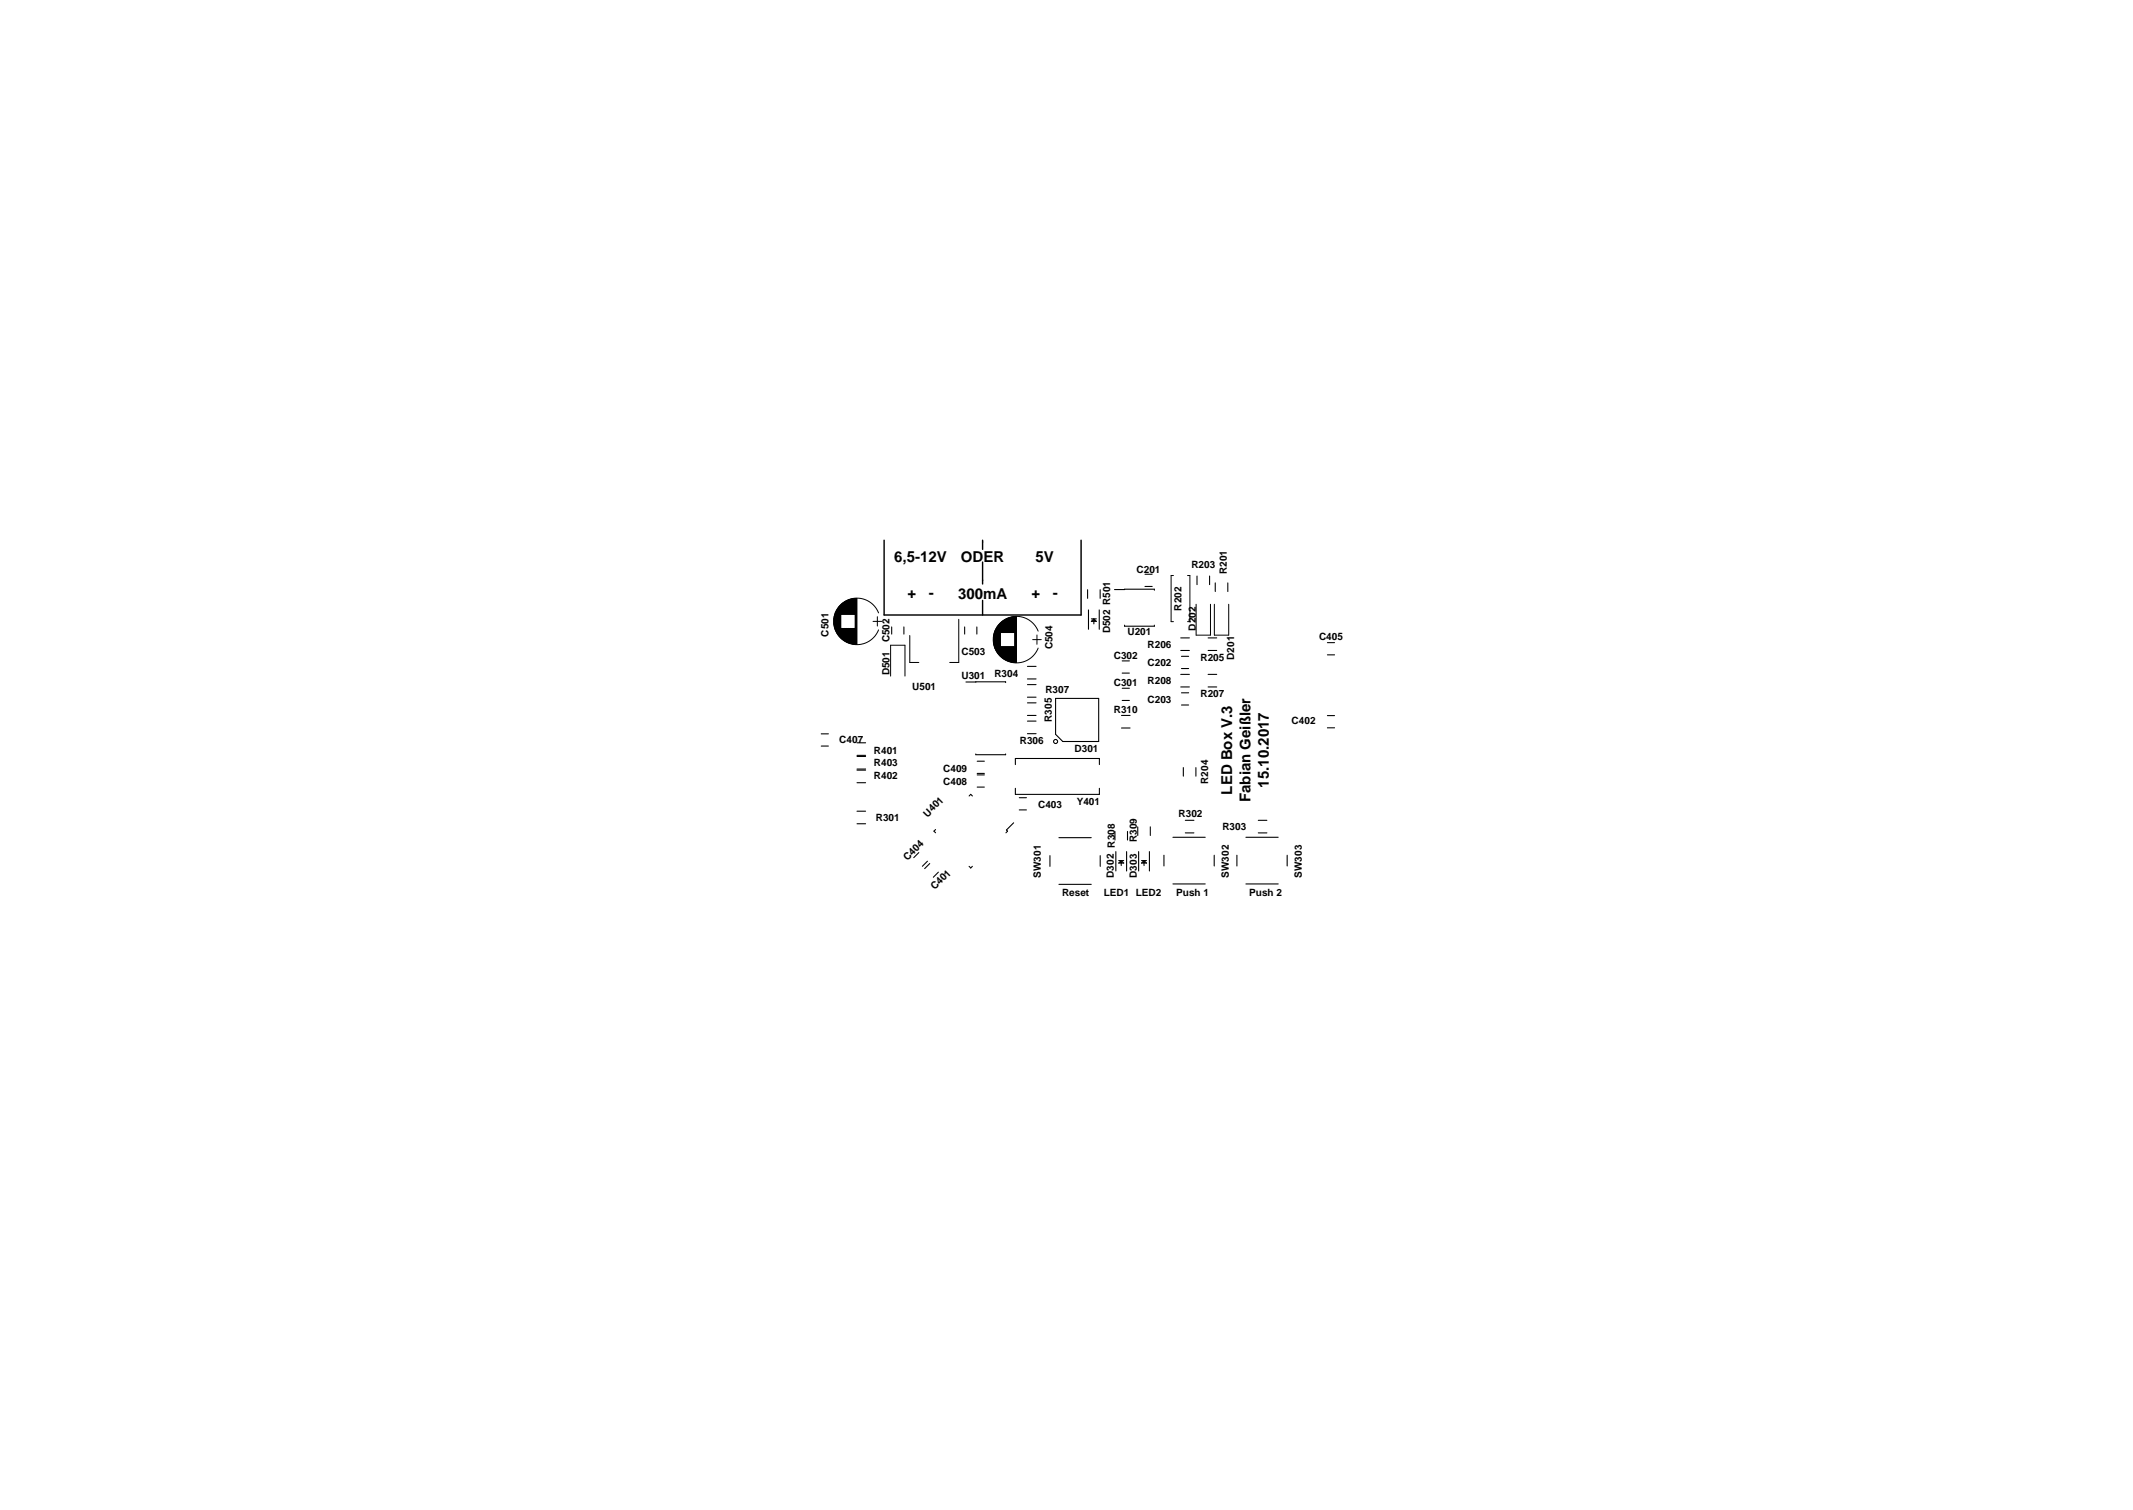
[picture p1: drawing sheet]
<svg xmlns="http://www.w3.org/2000/svg" width="297mm" height="210mm" viewBox="0 0 297 210" stroke-linecap="round" stroke-linejoin="round" font-family="sans-serif">
<defs><g id="words">
<g font-size="2.1">
<text x="124.5" y="78.3">6,5-12V</text>
<text x="126.4" y="83.3">+</text>
<text x="129.3" y="83.3">-</text>
<text x="133.4" y="83.3">300mA</text>
<text x="133.8" y="78.2">ODER</text>
<text x="143.6" y="83.3">+</text>
<text x="144.2" y="78.3">5V</text>
<text x="146.6" y="83.3">-</text>
<text x="171.6" y="110.6" transform="rotate(-90 171.6 110.6)">LED Box V.3</text>
<text x="174.2" y="111.7" transform="rotate(-90 174.2 111.7)">Fabian Geißler</text>
<text x="176.7" y="109.7" transform="rotate(-90 176.7 109.7)">15.10.2017</text>
</g>
<g font-size="1.4">
<text x="158.3" y="79.8">C201</text>
<text x="165.9" y="79">R203</text>
<text x="170.9" y="79.9" transform="rotate(-90 170.9 79.9)">R201</text>
<text x="115.4" y="88.7" transform="rotate(-90 115.4 88.7)">C501</text>
<text x="123.9" y="89.5" transform="rotate(-90 123.9 89.5)">C502</text>
<text x="154.6" y="88.2" transform="rotate(-90 154.6 88.2)">D502 R501</text>
<text x="157" y="88.4">U201</text>
<text x="164.5" y="85" transform="rotate(-90 164.5 85)">R202</text>
<text x="166.5" y="87.8" transform="rotate(-90 166.5 87.8)">D202</text>
<text x="183.7" y="89.2">C405</text>
<text x="123.9" y="94.1" transform="rotate(-90 123.9 94.1)">D501</text>
<text x="133.9" y="94.5">U301</text>
<text x="133.9" y="91.2">C503</text>
<text x="138.5" y="94.3">R304</text>
<text x="146.6" y="90.4" transform="rotate(-90 146.6 90.4)">C504</text>
<text x="155.1" y="95.5">C301</text>
<text x="155.1" y="91.7">C302</text>
<text x="159.8" y="92.7">C202</text>
<text x="159.8" y="90.2">R206</text>
<text x="159.8" y="95.3">R208</text>
<text x="167.2" y="92">R205</text>
<text x="171.9" y="91.9" transform="rotate(-90 171.9 91.9)">D201</text>
<text x="127" y="96">U501</text>
<text x="145.6" y="96.5">R307</text>
<text x="146.5" y="100.5" transform="rotate(-90 146.5 100.5)">R305</text>
<text x="155.1" y="99.3">R310</text>
<text x="159.8" y="97.8">C203</text>
<text x="167.2" y="97.1">R207</text>
<text x="179.9" y="100.9">C402</text>
<text x="116.9" y="103.4">C407</text>
<text x="121.7" y="104.9">R401</text>
<text x="121.7" y="106.7">R403</text>
<text x="131.4" y="107.5">C409</text>
<text x="142" y="103.7">R306</text>
<text x="149.6" y="104.7">D301</text>
<text x="121.7" y="108.5">R402</text>
<text x="129.2" y="113.8" transform="rotate(-45 129.2 113.8)">U401</text>
<text x="131.4" y="109.2">C408</text>
<text x="144.6" y="112.6">C403</text>
<text x="149.9" y="112">Y401</text>
<text x="164.1" y="113.8">R302</text>
<text x="168.3" y="109.1" transform="rotate(-90 168.3 109.1)">R204</text>
<text x="122" y="114.3">R301</text>
<text x="126.4" y="119.9" transform="rotate(-45 126.4 119.9)">C404</text>
<text x="158.3" y="117.3" transform="rotate(-90 158.3 117.3)">R309</text>
<text x="170.2" y="115.6">R303</text>
<text x="130.2" y="124" transform="rotate(-45 130.2 124)">C401</text>
<text x="145" y="122.2" transform="rotate(-90 145 122.2)">SW301</text>
<text x="147.9" y="124.7">Reset</text>
<text x="153.7" y="124.7">LED1 LED2</text>
<text x="155.1" y="122.2" transform="rotate(-90 155.1 122.2)">D302 R308</text>
<text x="158.3" y="122.2" transform="rotate(-90 158.3 122.2)">D303</text>
<text x="163.8" y="124.8">Push 1</text>
<text x="171.1" y="122.2" transform="rotate(-90 171.1 122.2)">SW302</text>
<text x="174" y="124.8">Push 2</text>
<text x="181.3" y="122.2" transform="rotate(-90 181.3 122.2)">SW303</text>
</g>
</g></defs>
<path d="M123.1 75.2v10.4h27.5v-10.4M136.8 75.2v1.3M136.8 78.3v3M136.8 83.6v2" fill="none" stroke="#000" stroke-width=".2"/>
<g fill="none" stroke="#000" stroke-width=".14">
<path d="M116.1 86.1v.9M116.2 85.8v1.4M116.2 85.7v1.7M116.2 85.6v1.9M116.3 85.4v2.2M116.3 87.7a3.2 3.2 0 0 0 3 2.1 3.2 3.2 0 0 0 3-2.1M116.3 85.3a3.2 3.2 0 0 0 0 2.4M116.3 85.3v2.4M116.4 85.2v2.6M116.4 85.2v2.7M116.4 85.1v2.9M116.5 85v3"/>
<path d="M116.5 84.9v3.2M116.6 84.9v3.3M116.6 84.8v3.4M116.6 84.7v3.6M116.7 84.7v3.7M116.7 84.6v3.8M116.8 84.6v3.9M116.8 84.5v4M116.8 84.5v4.1M116.9 84.4v4.2M116.9 84.4v4.3M117 84.3v4.4"/>
<path d="M117 84.3v4.5M117.1 84.2v4.6M117.1 84.2v1.3M117.1 87.5v1.4M117.2 84.1v1.4M117.2 87.5v1.4M117.2 87.5v1.5M117.3 84v1.5M117.3 87.5v1.5M117.4 84v1.5M117.4 87.5v1.6M117.4 83.9v1.6"/>
<path d="M117.5 83.9v1.6M117.5 87.5v1.7M117.6 83.8v1.7M117.6 87.5v1.7M117.6 87.5v1.8M117.7 83.8v1.7M117.7 87.5v1.8M117.7 83.7v1.8M117.8 83.7v1.8M117.8 87.5v1.8M117.8 87.5v1.9M117.9 83.7v1.8"/>
<path d="M117.9 87.5v1.9M117.9 83.6v1.9M118 83.6v1.9M118 87.5v1.9M118 87.5v2M118.1 83.6v1.9M118.1 87.5v2M118.2 83.5v2M118.2 87.5v2M118.3 83.5v2M118.3 87.5v2.1M118.4 83.5v2"/>
<path d="M118.4 87.5v2.1M118.4 83.4v2.1M118.5 83.4v2.1M118.5 87.5v2.1M118.6 83.4v2.1M118.6 87.5v2.1M118.7 83.4v2.1M118.7 87.5v2.2M118.8 83.4v2.1M118.8 87.5v2.2M118.9 83.4v2.1M118.9 87.5v2.2"/>
<path d="M118.9 83.3v2.2M119 83.3v2.2M119 87.5v2.2M119.1 83.3v2.2M119.1 87.5v2.2M119.1 83.3v6.4M119.2 83.3v6.4M119.3 83.3v6.4M121.6 86.5h1.2M122.2 85.9v1.3M122.3 85.3a3.2 3.2 0 0 0-3-2 3.2 3.2 0 0 0-3 2M124 94.1v-4.3h2v4.3"/>
<path d="M126.7 88.5v3.7h1.3M133.5 86.2v6h-1.2M138.4 88.6v.9M138.4 88.4v1.3M138.4 88.2v1.7M138.5 88.1v1.9M138.5 88v2.1M138.6 87.9v2.3M138.6 87.8v2.5M138.6 87.7v2.7M138.7 87.6v2.9M138.7 87.5v3.1"/>
<path d="M138.8 87.5v3.2M138.8 87.4v3.3M138.8 87.3v3.5M138.9 87.3v3.5M138.9 87.2v3.7M139 87.2v3.8M139 87.1v3.9M139 87.1v4M139.1 87v4.1M139.1 87v4.2M139.2 86.9v4.3M139.2 86.8v4.5"/>
<path d="M139.3 86.8v4.5M139.3 86.8v4.6M139.4 86.7v1.4M139.4 90v1.4M139.4 90v1.5M139.5 86.6v1.5M139.5 90v1.5M139.6 86.6v1.5M139.6 90v1.6M139.6 86.5v1.6M139.7 86.5v1.6M139.7 90v1.7"/>
<path d="M139.7 86.4v1.7M139.8 86.4v1.7M139.8 90v1.7M139.8 90v1.8M139.9 86.3v1.8M139.9 90v1.8M140 86.3v1.8M140 90v1.8M140 90v1.9M140 86.2v1.9M140.1 86.2v1.9M140.1 90v1.9"/>
<path d="M140.2 86.2v1.9M140.2 90v1.9M140.2 90v2M140.2 86.1v2M140.3 86.1v2M140.3 90v2M140.4 86.1v2M140.4 90v2M140.4 90v2.1M140.5 86v2.1M140.5 90v2.1M140.6 86v2.1"/>
<path d="M140.6 90v2.1M140.7 86v2.1M140.7 90v2.1M140.7 90v2.2M140.8 86v2.1M140.8 90v2.2M140.8 85.9v2.2M140.9 85.9v2.2M140.9 90v2.2M141 85.9v2.2M141 90v2.2M141.1 85.9v2.2"/>
<path d="M141.1 90v2.2M141.2 85.9v2.2M141.2 90v2.2M141.3 85.9v2.2M141.3 90v2.3M141.3 85.9v6.4M141.4 85.9v6.4M141.5 85.9v6.4M141.6 85.9v6.4M143.8 89.1h1.2M144.4 88.4v1.3M144.6 87.9a3.2 3.2 0 0 0-5-1.4 3.2 3.2 0 0 0 0 5.1 3.2 3.2 0 0 0 5-1.4"/>
<path d="M163.4 80.1h-.3v6.5h.3M165.4 80.1h.3v6.5h-.3M166.6 84.1v4.3h2v-4.3M169.1 84.1v4.3h2v-4.3"/>
</g>
<g fill="none" stroke="#000" stroke-width=".15">
<path d="M159.5 80h1M124.2 87.3v1M125.9 87.3v1M134.3 87.3v1M134.5 95l5.5-.1v.1M136 87.3v1M143.1 92.8h1.2M143.1 94.5h1.2M143.1 97.9h1.2M143.1 99.6h1.2M143.1 95.3h1.2M143.1 97.1h1.2"/>
<path d="M147 97.2h6v6h-5l-1-1zM151.5 82.1v1.2M151.6 84.9v2.7M152 86.2h.7M152.3 86.3l.1 .1h-.2M152.3 86.5v.4M152.3 86.2l.4 .3h-.7zM153.1 84.9v2.7M153.2 82.1v1.2M155.2 82.1l5.6-.1v.2M156.2 99.6h1.2M156.3 95.8h1"/>
<path d="M156.3 97.5h1M156.3 92h1M156.3 93.7h1M156.6 87v.2h4.2v-.2M159.5 81.7h1M164.4 90.6h1.2M164.4 88.8h1.2M164.4 93.9h1.2M164.4 95.7h1.2M164.5 93.1h1M164.5 91.4h1M164.5 98.2h1"/>
<path d="M164.5 96.5h1M166.7 80.2v1.2M168.2 90.6h1.2M168.2 88.8h1.2M168.2 93.9h1.2M168.2 95.7h1.2M168.4 80.2v1.2M169.2 81.2v1.2M171 81.2v1.2M184.9 99.6h1M184.9 89.5h1M184.9 91.2h1"/>
<path d="M114.4 103.9h1M114.4 102.2h1M119.3 113h1.2M119.3 114.7h1.2M119.3 103.4h1.2M119.3 105.2h1.2M119.3 107.2h1.2M119.3 109h1.2M119.3 105.3h1.2M119.3 107.1h1.2M128 118.7l-.8 .7M129.2 119.9l-.8 .7"/>
<path d="M130.3 115.5l-.2 .2 .2 .3M135 110.8l.2-.2 .2 .2M135.9 105v.1h4.1v-.1M136.1 109.6h1M136.1 107.9h1M136.1 107.7h1M136.1 106h1M141.2 114.6l-1 1 .1 .1-.2 .3M141.4 109.8v.8h11.7v-.8M141.4 106.5v-.9h11.7v.9M141.9 112.8h1M141.9 111.1h1"/>
<path d="M143.1 100.4h1.2M143.1 102.2h1.2M146.2 119.1v1.5M147.5 116.6h4.5M153.2 119.1v1.5M155.3 115.8v1.2M155.4 118.6v2.7M155.8 119.8h.7M156.1 119.9l.1 .2h-.2M156.1 119.8l.4 .4h-.7zM156.2 101.4h1.2M156.9 118.6v2.7"/>
<path d="M157 115.8v1.2M158.4 115.1v1.2M158.6 118.6v2.7M159 119.8h.7M159.3 119.9l.1 .2h-.2M159.3 119.8l.4 .4h-.7zM160.1 118.6v2.7M160.2 115.1v1.2M162.1 119.1v1.5M163.3 116.6h4.5M164.8 106.9v1.2M165.1 114.2h1.2"/>
<path d="M165.1 116h1.2M166.5 106.9v1.2M169.1 119.1v1.5M172.3 119.1v1.5M173.5 116.6h4.5M175.2 114.2h1.2M175.2 116h1.2M179.3 119.1v1.5M184.9 101.3h1M129.5 120.2l-.7 .7M130.7 121.4l-.7 .7M135 120.6l.2 .3 .2-.3"/>
<path d="M147.5 123.1h4.5M156.1 120.2v.3M159.3 120.2v.3M163.3 123.1h4.5M173.5 123.1h4.5"/>
<circle cx="147" cy="103.2" r=".28"/>
</g>
<use href="#words"/>
</svg>
